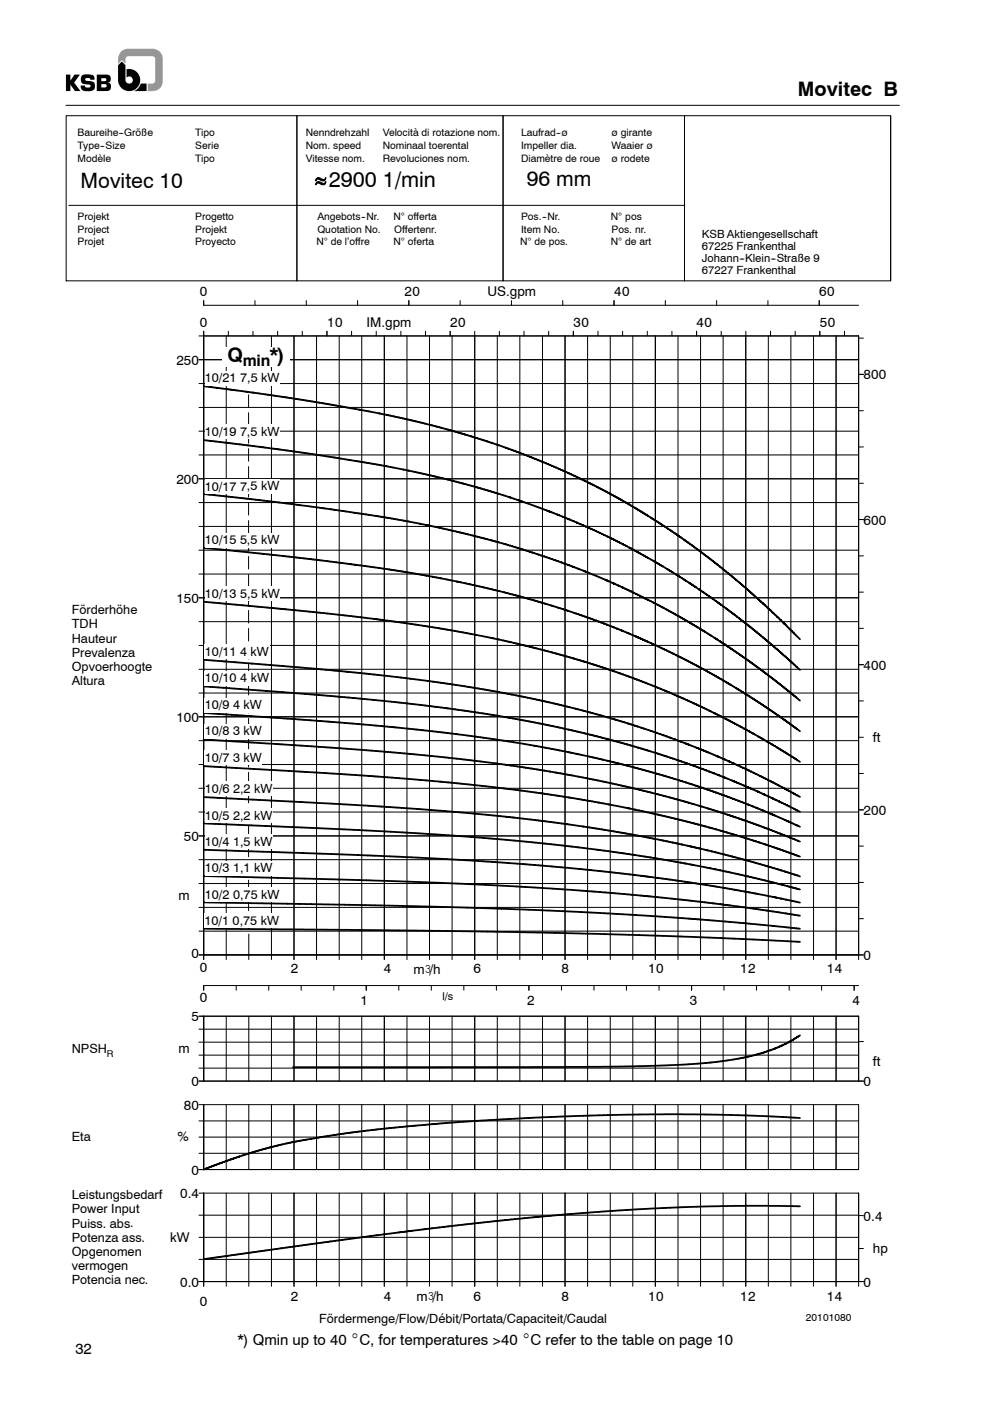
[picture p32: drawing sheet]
<svg xmlns="http://www.w3.org/2000/svg" width="210mm" height="297mm" viewBox="0 0 210 297" stroke-linecap="round" stroke-linejoin="round" font-family="sans-serif">
<defs><g id="words">
<text font-size="4.6" x="69.7" y="39.6">2900 1/min</text>
<g font-size="4.5">
<text x="17.1" y="39.8">Movitec 10</text>
<text x="111.7" y="39.5">96 mm</text>
</g>
<g font-size="4.2">
<text x="169.2" y="20.4">Movitec B</text>
<text x="48.2" y="76.8">Q</text>
<text x="57.3" y="76.8">*)</text>
</g>
<text font-size="3.3" x="51.5" y="77.7">min</text>
<g font-size="3.2">
<text x="16" y="287">32</text>
<text x="50.4" y="285.1">*) Qmin up to 40 _C, for temperatures &gt;40 _C refer to the table on page 10</text>
</g>
<g font-size="2.9">
<text x="42.4" y="62.8">0</text>
<text x="85.8" y="62.8">20</text>
<text x="103.4" y="62.8">US.gpm</text>
<text x="130.3" y="62.8">40</text>
<text x="173.8" y="62.8">60</text>
<text x="42.4" y="69.3">0</text>
<text x="69.4" y="69.3">10</text>
<text x="77.7" y="69.3">IM.gpm</text>
<text x="95.5" y="69.3">20</text>
<text x="121.6" y="69.3">30</text>
<text x="147.8" y="69.3">40</text>
<text x="173.9" y="69.3">50</text>
<text x="37.4" y="77.4">250</text>
<text x="183.1" y="80.5">800</text>
<text x="37.4" y="102.6">200</text>
<text x="183.1" y="111.2">600</text>
<text x="37.4" y="127.8">150</text>
<text x="183.1" y="142">400</text>
<text x="37.4" y="153.1">100</text>
<text x="185.1" y="157.2">ft</text>
<text x="183.1" y="172.8">200</text>
<text x="39" y="178.3">50</text>
<text x="37.8" y="190.8">m</text>
<text x="40.6" y="203.1">0</text>
<text x="183.1" y="203.5">0</text>
<text x="42.4" y="206">0</text>
<text x="61.7" y="206.4">2</text>
<text x="81.4" y="206.4">4</text>
<text x="87.7" y="206.5">m#/h</text>
<text x="100.4" y="206.4">6</text>
<text x="119.1" y="206.4">8</text>
<text x="137.5" y="206.4">10</text>
<text x="157" y="206.4">12</text>
<text x="175.4" y="206.4">14</text>
<text x="42.4" y="212.5">0</text>
<text x="76.5" y="213.1">1</text>
<text x="111.8" y="213.1">2</text>
<text x="146.3" y="213.1">3</text>
<text x="180.8" y="213.1">4</text>
<text x="40.6" y="216.6">5</text>
<text x="37.8" y="223.3">m</text>
<text x="185.1" y="225.9">ft</text>
<text x="40.6" y="230.3">0</text>
<text x="183.1" y="230.3">0</text>
<text x="39" y="235.3">80</text>
<text x="37.7" y="242">%</text>
<text x="40.6" y="249">0</text>
<text x="38.2" y="254.1">0.4</text>
<text x="36.1" y="263.3">kW</text>
<text x="183.1" y="258.8">0.4</text>
<text x="185.1" y="265.6">hp</text>
<text x="38.2" y="272.8">0.0</text>
<text x="61.7" y="275.7">2</text>
<text x="81.4" y="275.7">4</text>
<text x="88.4" y="275.9">m#/h</text>
<text x="100.4" y="275.7">6</text>
<text x="119.1" y="275.7">8</text>
<text x="137.5" y="275.7">10</text>
<text x="157" y="275.7">12</text>
<text x="175.4" y="275.7">14</text>
<text x="183.1" y="272.8">0</text>
<text x="42.4" y="277">0</text>
</g>
<g font-size="2.7">
<text x="43.4" y="81.1">10/21 7,5 kW</text>
<text x="43.5" y="92.5">10/19 7,5 kW</text>
<text x="43.4" y="104">10/17 7,5 kW</text>
<text x="43.5" y="115.4">10/15 5,5 kW</text>
<text x="15.2" y="130.3">Förderhöhe</text>
<text x="43.5" y="126.7">10/13 5,5 kW</text>
<text x="15.2" y="133.2">TDH</text>
<text x="15.2" y="136.2">Hauteur</text>
<text x="15.2" y="139.2">Prevalenza</text>
<text x="15.2" y="142.2">Opvoerhoogte</text>
<text x="43.5" y="139">10/11 4</text>
<text x="53.1" y="139">kW</text>
<text x="15.2" y="145.2">Altura</text>
<text x="43.5" y="144.7">10/10 4 kW</text>
<text x="43.4" y="150.4">10/9 4 kW</text>
<text x="43.4" y="155.9">10/8 3 kW</text>
<text x="43.4" y="161.6">10/7 3 kW</text>
<text x="43.4" y="173.8">10/5 2,2 kW</text>
<text x="43.5" y="168.1">10/6 2,2 kW</text>
<text x="43.4" y="179.3">10/4 1,5 kW</text>
<text x="43.4" y="185">10/3 1,1 kW</text>
<text x="43.4" y="190.5">10/2 0,75 kW</text>
<text x="43.3" y="196.1">10/1 0,75 kW</text>
<text x="15.2" y="223.2">NPSH</text>
<text x="15.2" y="242">Eta</text>
<text x="15.2" y="254.3">Leistungsbedarf</text>
<text x="15.2" y="257.2">Power Input</text>
<text x="15.2" y="260.3">Puiss. abs.</text>
<text x="15.2" y="263.2">Potenza ass.</text>
<text x="15.2" y="266.2">Opgenomen</text>
<text x="15.2" y="269.2">vermogen</text>
<text x="15.2" y="272.2">Potencia nec.</text>
<text x="67.7" y="280.6">Fördermenge/Flow/Débit/Portata/Capaciteit/Caudal</text>
</g>
<g font-size="2.4">
<text x="148.9" y="50.5">KSB Aktiengesellschaft</text>
<text x="148.9" y="53.1">67225 Frankenthal</text>
<text x="148.9" y="55.6">Johann--Klein--Straße 9</text>
<text x="148.9" y="58.1">67227 Frankenthal</text>
</g>
<text font-size="2.3" x="93.8" y="212">l/s</text>
<g font-size="2.2">
<text x="16.4" y="28.9">Baureihe--Größe</text>
<text x="41.4" y="28.9">Tipo</text>
<text x="64.9" y="28.9">Nenndrehzahl</text>
<text x="81.2" y="28.9">Velocità di rotazione nom.</text>
<text x="110.5" y="28.9">Laufrad--ø</text>
<text x="129.7" y="28.9">ø girante</text>
<text x="16.4" y="31.6">Type--Size</text>
<text x="16.4" y="34.2">Modèle</text>
<text x="41.4" y="31.6">Serie</text>
<text x="41.4" y="34.2">Tipo</text>
<text x="64.9" y="31.6">Nom. speed</text>
<text x="64.9" y="34.2">Vitesse nom.</text>
<text x="81.2" y="31.6">Nominaal toerental</text>
<text x="81.2" y="34.2">Revoluciones nom.</text>
<text x="110.5" y="31.6">Impeller dia.</text>
<text x="110.5" y="34.2">Diamètre de roue</text>
<text x="129.7" y="31.6">Waaier ø</text>
<text x="129.7" y="34.2">ø rodete</text>
<text x="16.4" y="46.6">Projekt</text>
<text x="41.4" y="46.6">Progetto</text>
<text x="67.3" y="46.6">Angebots--Nr.</text>
<text x="83.5" y="46.7">N° offerta</text>
<text x="110.5" y="46.6">Pos.--Nr.</text>
<text x="129.6" y="46.7">N° pos</text>
<text x="16.4" y="49.3">Project</text>
<text x="16.4" y="52">Projet</text>
<text x="41.4" y="49.3">Projekt</text>
<text x="41.4" y="52">Proyecto</text>
<text x="67.1" y="52">N° de l’offre</text>
<text x="67.3" y="49.3">Quotation No.</text>
<text x="83.5" y="52">N° oferta</text>
<text x="83.6" y="49.3">Offertenr.</text>
<text x="110.3" y="52">N° de pos.</text>
<text x="110.5" y="49.3">Item No.</text>
<text x="129.5" y="52">N° de art</text>
<text x="129.7" y="49.3">Pos. nr.</text>
<text x="170.9" y="280.2">20101080</text>
</g>
<text font-size="2" x="22.7" y="224.1">R</text>
</g></defs>
<path d="M14 22.3h176.8" fill="none" stroke="#000" stroke-width=".21"/>
<path d="M25.7 10.9l.9-.5 .5-.1h5.3a2.16 2.16 0 0 1 2.1 2.1v5a2.08 2.08 0 0 1-2.3 1.9h-.9v-1.6h1a.64 .64 0 0 0 .6-.6v-4.4a.62 .62 0 0 0-.7-.8h-5a.65 .65 0 0 0-.6 .8v.8l-.8-.8-.8 .8a3.3 3.3 0 0 1 .7-2.6z" fill-rule="evenodd" fill="#9a9a9a"/>
<g fill="#000">
<path d="M25 13.8l.8-.8 .8 .8v3.2a.78 .78 0 0 0 .9 .8 .78 .78 0 0 0 .6-1.2 .78 .78 0 0 0-1.3-.2v-1.7a2.35 2.35 0 0 1 2.9 1.9 2.35 2.35 0 0 1-2.1 2.7 2.35 2.35 0 0 1-2.6-2.3z" fill-rule="evenodd"/>
<path d="M29.9 17.7h1.2v1.6h-2.6z" fill-rule="evenodd"/>
</g>
<path d="M29.9 17.7l-.7 1.1-.7 .5z" fill-rule="evenodd" fill="#fff"/>
<g fill="#000">
<path d="M20.5 15.8h2.1a.9 .9 0 0 1 .9 .8 .9 .9 0 0 1-.6 .9 .88 .88 0 0 1 .5 1.5l-.5 .3h-2.4zM17.4 16a1.14 1.14 0 0 0-.2 1.4 1.14 1.14 0 0 0 1.3 .5l.7 .1v.3a.51 .51 0 0 1-.8 .3l-.3-.2-.1-.3h-.9a1.1 1.1 0 0 0 1.5 1.2 1.19 1.19 0 0 0 1.4-.4 1.19 1.19 0 0 0-.1-1.4l-1.8-.5a.58 .58 0 0 1 .4-.5 .58 .58 0 0 1 .6 .2l.1 .2h.8a.99 .99 0 0 0-.3-1 .99 .99 0 0 0-1-.1h-.8zM21.5 16.6h.9l.1 .4-.1 .2h-.9zM21.5 17.8h.7a.36 .36 0 0 1 .4 .4 .36 .36 0 0 1-.4 .3h-.7zM14 15.8h.9v1.3l.9-1.3h1.2l-1.3 1.7 1.4 1.8h-1.2l-1-1.4v1.4h-.9z" fill-rule="evenodd"/>
<path d="M67.2 37.8l.4-.1 1.2 .4 .3-.4-.1 .4-.3 .3-1.2-.4-.6 .4zM67.1 38.7l.6-.2 1.1 .4 .3-.4-.1 .4-.3 .3-1.2-.4-.6 .4z" fill-rule="evenodd"/>
</g>
<g fill="none" stroke="#000" stroke-width=".21">
<path d="M14 24.5h49v35h-49zM63 24.5h43.7v35h-43.7zM69 37.7l.1 .3-.4 .4-1.2-.4-.6 .4 .2-.6 .4-.1 1 .4 .3-.1 .2-.3M69 38.5l.1 .1-.1 .3-.3 .3-1.2-.4-.6 .4 .2-.5 .4-.2 1 .4h.4l.1-.4M106.7 24.5h38.5v35h-38.5zM145.2 24.5h43.7v35h-43.7zM188.9 24.5v35M14.6 43.5h130.6M42.2 76.3h139.9M42.2 71.2h139.9v132.3M43.2 63.7v1h138.9M43.2 70.2v133.3"/>
<path d="M48 71.2v132.3M48.4 70.2v1M53.7 70.2v1M54.1 63.7v1M57.6 71.2v132.3M58.9 70.2v1M62.4 71.2v132.3M64.1 70.2v1M65 63.7v1M67.1 71.2v132.3M69.3 70.2v1M71.9 71.2v132.3"/>
<path d="M74.6 70.2v1M75.8 63.7v1M76.7 71.2v132.3M79.8 70.2v1M81.5 71.2v132.3M85 70.2v1M86.3 71.2v132.3M86.7 63.7v1M90.3 70.2v1M91.1 71.2v132.3M95.5 70.2v1M95.9 71.2v132.3"/>
<path d="M97.6 63.7v1M100.7 70.2v133.3M105.5 71.2v132.3M105.9 70.2v1M108.5 63.7v1M110.3 71.2v132.3M111.1 70.2v1M115.1 71.2v132.3M116.4 70.2v1M119.4 63.7v1M119.8 71.2v132.3M121.6 70.2v1"/>
<path d="M124.6 71.2v132.3M126.8 70.2v1M129.4 71.2v132.3M130.2 63.7v1M132.1 70.2v1M134.2 71.2v132.3M137.3 70.2v1M139 71.2v132.3M141.1 63.7v1M142.5 70.2v1M143.8 71.2v132.3M147.7 70.2v1"/>
<path d="M148.6 71.2v132.3M152 63.7v1M153 70.2v1M153.4 71.2v132.3M158.2 70.2v133.3M162.9 63.7v1M163 71.2v132.3M163.4 70.2v1M167.7 71.2v132.3M168.7 70.2v1M172.6 71.2v132.3M173.8 63.7v1"/>
<path d="M173.9 70.2v1M177.3 71.2v132.3M179.1 70.2v1M182.1 79.4h1M182.1 71.7h1M42.2 96.5h139.9M42.2 91.4h139.9M42.2 86.4h139.9M42.2 81.3h139.9M52.7 83.7v2.7M52.7 87.5v2.7M52.7 91.3v2.7"/>
<path d="M52.7 95.1v2.7M52.7 98.9v2.7M182.1 94.8h1M182.1 87.1h1M42.2 116.6h139.9M42.2 111.6h139.9M42.2 106.6h139.9M42.2 101.5h139.9M52.7 102.7v2.7M52.7 106.6v2.6M52.7 110.4v2.6M52.7 114.2v2.6"/>
<path d="M52.7 118v2.7M182.1 117.9h1M182.1 110.2h1M182.1 102.5h1M42.2 136.8h139.9M42.2 131.8h139.9M42.2 126.7h139.9M42.2 121.7h139.9M52.7 121.8v2.7M52.7 125.6v2.7M52.7 129.4v2.7M52.7 133.2v2.7"/>
<path d="M52.7 137.1v2.6M182.1 133.2h1M182.1 125.5h1M42.2 157h139.9M42.2 152h139.9M42.2 146.9h139.9M42.2 141.9h139.9M52.7 140.9v2.6M52.7 144.7v2.6M52.7 148.5v2.7M52.7 152.3v2.7M52.7 156.1v2.7"/>
<path d="M52.7 159.9v2.7M182.1 156.3h1M182.1 148.6h1M182.1 140.9h1M42.2 177.2h139.9M42.2 172.2h139.9M42.2 167.1h139.9M42.2 162.1h139.9M52.7 163.7v2.7M52.7 167.6v2.6M52.7 171.4v2.6M52.7 175.2v2.6"/>
<path d="M52.7 179v2.7M182.1 179.4h1M182.1 171.7h1M182.1 164h1M42.2 197.4h139.9M42.2 192.4h139.9M42.2 187.3h139.9M42.2 182.3h139.9M52.7 182.8v2.7M52.7 186.6v2.7M52.7 190.4v2.7M52.7 194.2v2.7"/>
<path d="M52.8 198.1v5.4M182.1 194.8h1M182.1 187.1h1M42.2 202.5h140.9M42.2 215.5h139.9v13.7M42.2 218.2h139.9M43.2 215.5v13.7M48 215.5v13.7M50.1 209v1M52.8 215.5v13.7M57 209v1M57.6 215.5v13.7"/>
<path d="M62.4 215.5v13.7M63.9 209v1M67.1 215.5v13.7M70.8 209v1M71.9 215.5v13.7M76.7 215.5v13.7M77.7 209v1M81.5 215.5v13.7M84.6 209v1M86.3 215.5v13.7M91.1 215.5v13.7M91.5 209v1"/>
<path d="M95.9 215.5v13.7M98.4 209v1M100.7 215.5v13.7M105.3 209v1M105.5 215.5v13.7M110.3 215.5v13.7M112.2 209v1M115.1 215.5v13.7M119.1 209v1M119.8 215.5v13.7M124.6 215.5v13.7M126 209v1"/>
<path d="M129.4 215.5v13.7M132.9 209v1M134.2 215.5v13.7M139 215.5v13.7M139.8 209v1M143.8 215.5v13.7M146.7 209v1M148.6 215.5v13.7M153.4 215.5v13.7M153.6 209v1M158.2 215.5v13.7M160.5 209v1"/>
<path d="M163 215.5v13.7M167.4 209v1M167.7 215.5v13.7M172.6 215.5v13.7M174.3 209v1M177.3 215.5v13.7M181.2 209v1M182.1 209h-138.9v1M42.2 234.2h139.9v13.8h-139.9M42.2 229.2h140.9M42.2 226.5h139.9M42.2 223.7h139.9"/>
<path d="M42.2 221h139.9M42.2 237.7h139.9M43.2 234.2v13.8M48 234.2v13.8M52.8 234.2v13.8M57.6 234.2v13.8M62.4 234.2v13.8M67.1 234.2v13.8M71.9 234.2v13.8M76.7 234.2v13.8M81.5 234.2v13.8M86.3 234.2v13.8"/>
<path d="M91.1 234.2v13.8M95.9 234.2v13.8M100.7 234.2v13.8M105.5 234.2v13.8M110.3 234.2v13.8M115.1 234.2v13.8M119.8 234.2v13.8M124.6 234.2v13.8M129.4 234.2v13.8M134.2 234.2v13.8M139 234.2v13.8M143.8 234.2v13.8"/>
<path d="M148.6 234.2v13.8M153.4 234.2v13.8M158.2 234.2v13.8M163 234.2v13.8M167.7 234.2v13.8M172.6 234.2v13.8M177.3 234.2v13.8M182.1 220.8h1M42.2 253h139.9v19.7M42.2 244.5h139.9M42.2 241.1h139.9M42.2 257.6h139.9"/>
<path d="M43.2 253v19.7M48 253v19.7M52.8 253v19.7M57.6 253v19.7M62.4 253v19.7M67.1 253v19.7M71.9 253v19.7M76.7 253v19.7M81.5 253v19.7M86.3 253v19.7M91.1 253v19.7M95.9 253v19.7"/>
<path d="M100.7 253v19.7M105.5 253v19.7M110.3 253v19.7M115.1 253v19.7M119.8 253v19.7M124.6 253v19.7M129.4 253v19.7M134.2 253v19.7M139 253v19.7M143.8 253v19.7M148.6 253v19.7M153.4 253v19.7"/>
<path d="M158.2 253v19.7M163 253v19.7M167.7 253v19.7M172.6 253v19.7M177.3 253v19.7M182.1 257.7h1M42.2 271.7h140.9M42.2 267h139.9M42.2 262.3h139.9M182.1 264.7h1"/>
</g>
<path d="M66.4 49.7h12.8v2.3h-12.8zM82.8 44.3h10.5v2.3h-10.5zM82.8 49.7h10v2.3h-10zM109.6 49.7h11.6v2.3h-11.6zM128.9 49.7h9.9v2.3h-9.9zM128.9 44.3h7.9v2.3h-7.9z" fill="none" stroke="#fff" stroke-width=".21"/>
<path d="M43.2 81.9l10.6 1.3 12 1.8 12.5 2.2 8.3 1.7 8.8 2.3 7 2.1 6.8 2.3 7.9 3.2 7.5 3.4 7.1 3.7 7.5 4.5 5.5 3.8 6.2 4.5 6.1 5 6.3 5.6 6.4 6.2" fill="none" stroke="#000" stroke-width=".38"/>
<path d="M43.4 78.7h15.9v3h-15.9z" fill="#fff"/>
<path d="M43.2 93.3l23.1 3 11.9 1.9 8.7 1.6 8.1 1.9 7.4 2 7.8 2.4 6.7 2.5 7.5 3.1 7.2 3.4 7.7 4.2 5.8 3.6 6.8 4.5 6.3 4.8 6.4 5.3 5.1 4.5M169.7 219.5l-4.1 2.3-2.8 1.1-2.7 .8-3 .7-3.8 .6-8.2 .7-9.4 .4-11 .1-62.6 .1M169.7 237l-16.5-.7h-19l-20.5 .6-21.3 1.4-16.4 1.6-13.5 2.2-5.2 1.1-4 1.2-5.2 1.7-4.9 1.9" fill="none" stroke="#000" stroke-width=".38"/>
<path d="M43.5 90.1h15.8v3h-15.8z" fill="#fff"/>
<path d="M43.2 104.7l22.6 2.7 12.9 1.8 7.8 1.3 8.2 1.7 8.6 2.1 6.4 1.8 8 2.6 6.6 2.5 7 3 7.5 3.6 6.1 3.4 6 3.6 6.7 4.5 6.1 4.4 6 4.8" fill="none" stroke="#000" stroke-width=".38"/>
<path d="M43.4 101.6h15.9v3h-15.9z" fill="#fff"/>
<path d="M43.2 116.2l22.6 2.3 12.8 1.7 7.8 1.1 7.7 1.4 7.8 1.7 7.5 1.8 7.4 2.1 7.8 2.6 6.4 2.4 7.1 3.1 6.7 3.2 7 3.8 5.7 3.3 6.4 4.2 5.8 4.1" fill="none" stroke="#000" stroke-width=".38"/>
<path d="M43.5 113h15.8v3h-15.8z" fill="#fff"/>
<path d="M43.2 127.6l25.5 2.4 18.6 2.3 8.6 1.4 7.6 1.4 7.3 1.6 6.5 1.7 7.8 2.2 6.7 2.3 6.2 2.3 6.4 2.6 6 2.8 6.9 3.6 6.6 3.7 5.8 3.6" fill="none" stroke="#000" stroke-width=".38"/>
<path d="M43.5 124.3h15.8v3h-15.8z" fill="#fff"/>
<path d="M43.2 139.9l26.1 2.1 17.3 1.8 16.2 2.4 8.5 1.6 6.2 1.3 7.1 1.8 6.3 1.8 7.3 2.3 6.1 2.2 6.2 2.4 6.5 2.9 6.3 3 6.4 3.5" fill="none" stroke="#000" stroke-width=".38"/>
<path d="M43.5 136.6h13.6v3h-13.6z" fill="#fff"/>
<path d="M43.2 145.5l26.9 2.1 17.1 1.6 15.3 2.1 14.6 2.6 7.2 1.6 7.2 1.9 6.3 1.8 6.9 2.3 6.7 2.5 6.3 2.5 6.2 2.8 5.8 2.8" fill="none" stroke="#000" stroke-width=".38"/>
<path d="M43.5 142.3h13.6v3h-13.6z" fill="#fff"/>
<path d="M43.2 151.2l27.3 1.9 17 1.5 15.1 1.8 14.6 2.4 13.5 2.9 7.4 2 6.5 1.9 6.8 2.3 5.8 2.1 6.3 2.5 6.2 2.8" fill="none" stroke="#000" stroke-width=".38"/>
<path d="M43.4 148h12.2v3h-12.2z" fill="#fff"/>
<path d="M43.2 156.8l26.9 1.7 17.7 1.4 17.1 1.9 13.1 2 14.2 2.8 13.1 3.3 12.8 4.1 11.6 4.4" fill="none" stroke="#000" stroke-width=".38"/>
<path d="M43.4 153.5h12.2v3h-12.2z" fill="#fff"/>
<path d="M43.2 162.4l27.4 1.6 17.1 1.2 16 1.6 14.3 1.9 15.6 2.7 12.7 2.9 11.9 3.4 11.5 3.9" fill="none" stroke="#000" stroke-width=".38"/>
<path d="M43.4 159.2h12.2v3h-12.2z" fill="#fff"/>
<path d="M43.2 169l28.9 1.5 17.1 1.1 15.3 1.3 13.2 1.5 14 2.1 13 2.5 13.3 3.3 11.7 3.5" fill="none" stroke="#000" stroke-width=".38"/>
<path d="M43.5 165.7h14.3v3h-14.3z" fill="#fff"/>
<path d="M43.2 174.6l27 1.1 17.9 .9 15.3 1.1 14.1 1.3 14.9 1.9 13 2.2 11.9 2.4 12.4 3.1" fill="none" stroke="#000" stroke-width=".38"/>
<path d="M43.4 171.4h14.4v2.9h-14.4z" fill="#fff"/>
<path d="M43.2 180.1l45.4 1.7 14.9 .9 14.4 1.1 14.6 1.5 12.9 1.6 12.5 2.1 11.8 2.4" fill="none" stroke="#000" stroke-width=".38"/>
<path d="M43.4 176.9h14.4v3h-14.4z" fill="#fff"/>
<path d="M43.2 185.7l44.7 1.3 15.2 .6 14.2 .8 13.8 1 13.6 1.4 13.1 1.6 11.9 1.7" fill="none" stroke="#000" stroke-width=".38"/>
<path d="M43.4 182.6h14.4v2.9h-14.4z" fill="#fff"/>
<path d="M43.2 191.3l45 .8 30 1 27.9 1.7 12.7 1 10.9 1.1" fill="none" stroke="#000" stroke-width=".38"/>
<path d="M43.4 188.1h15.9v3h-15.9z" fill="#fff"/>
<path d="M43.2 196.9l45 .4 29.6 .5 26.5 .7 25.4 1.2" fill="none" stroke="#000" stroke-width=".38"/>
<path d="M43.3 193.7h15.9v3h-15.9z" fill="#fff"/>
<path d="M169.7 255.8l-11.8-.1-13.3 .2-13.2 .7-14.6 1.1-15 1.5-15.6 1.9-43 5.9" fill="none" stroke="#000" stroke-width=".38"/>
<path d="M87.1 203.7h5v3h-5zM87.7 273h5v3h-5z" fill="none" stroke="#fff" stroke-width=".21"/>
<path d="M47.2 73.6h14.2v4.3h-14.2z" fill="#fff"/>
<use href="#words"/>
</svg>
